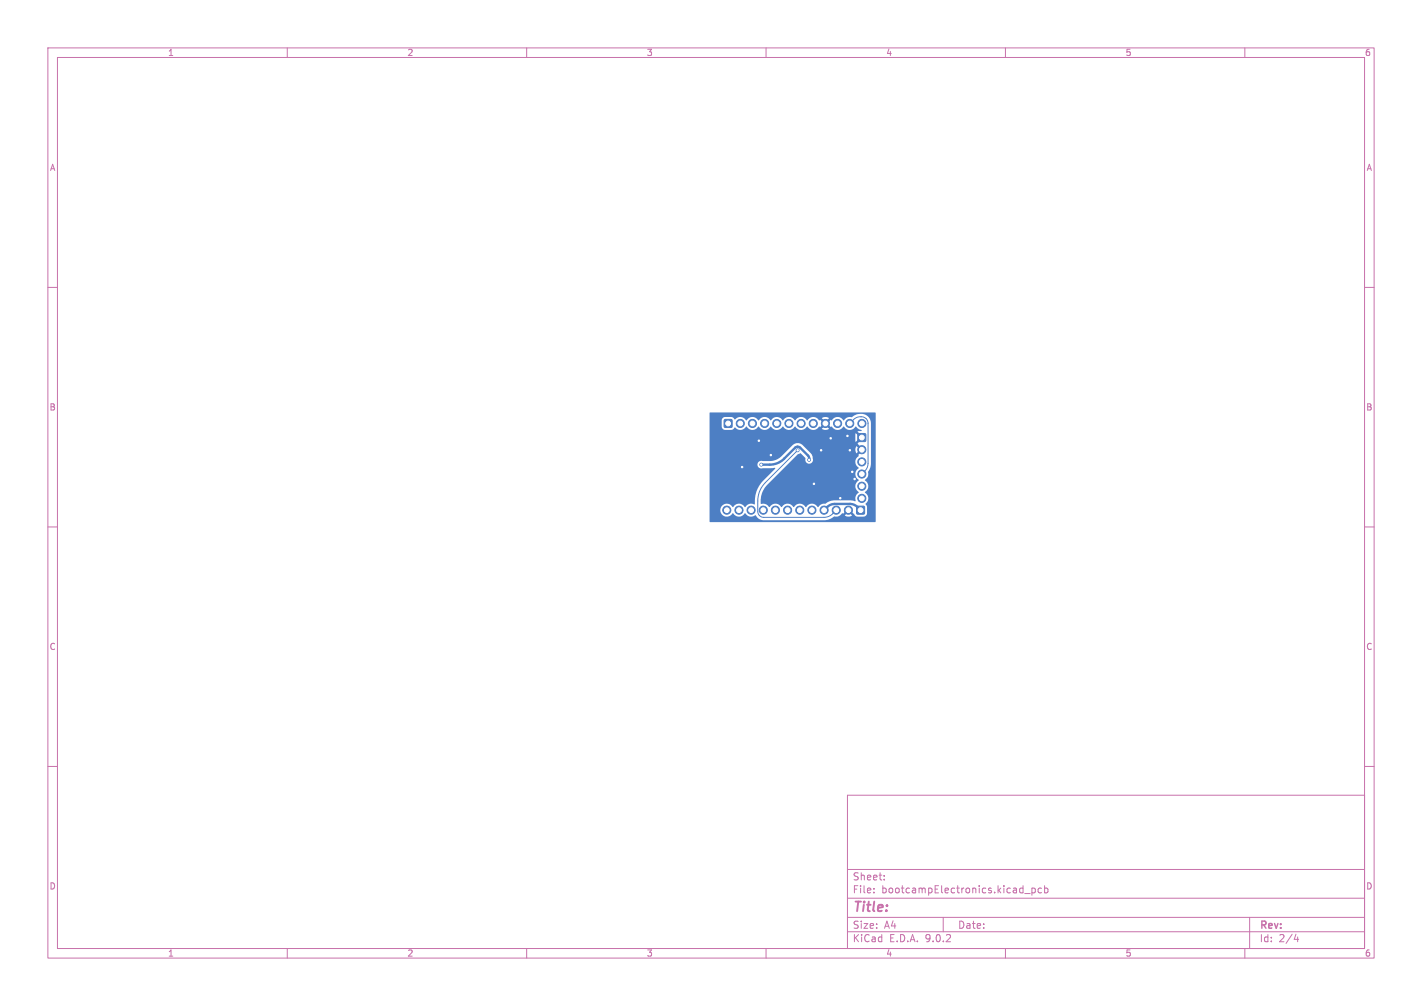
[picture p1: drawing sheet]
<svg xmlns="http://www.w3.org/2000/svg" width="297mm" height="210mm" viewBox="0 0 297 210" stroke-linecap="round" stroke-linejoin="round" font-family="sans-serif">
<defs><g id="words">
<text font-size="2.8" fill="#c872ab" x="178" y="190.9">Title:</text>
<g font-size="2.1" fill="#c872ab">
<text x="178" y="184">Sheet:</text>
<text x="178" y="186.7">File:</text>
<text x="184.1" y="186.7">bootcampElectronics.kicad_pcb</text>
<text x="178" y="196.9">KiCad</text>
<text x="178" y="194.1">Size:</text>
<text x="184.7" y="194.1">A4</text>
<text x="185.7" y="196.9">E.D.A.</text>
<text x="193.3" y="196.9">9.0.2</text>
<text x="200" y="194.1">Date:</text>
<text x="263" y="194.3">Rev:</text>
<text x="263" y="196.9">Id:</text>
<text x="267.1" y="196.9">2/4</text>
</g>
<g font-size="1.8" fill="#c872ab">
<text x="35" y="11.9">1</text>
<text x="85" y="11.9">2</text>
<text x="135" y="11.9">3</text>
<text x="185" y="11.9">4</text>
<text x="235" y="11.9">5</text>
<text x="285" y="11.9">6</text>
<text x="10.3" y="35.9">A</text>
<text x="285.4" y="35.9">A</text>
<text x="10.3" y="85.9">B</text>
<text x="285.3" y="85.9">B</text>
<text x="10.3" y="135.9">C</text>
<text x="285.3" y="135.9">C</text>
<text x="10.3" y="185.9">D</text>
<text x="285.3" y="185.9">D</text>
<text x="35" y="199.9">1</text>
<text x="85" y="199.9">2</text>
<text x="135" y="199.9">3</text>
<text x="185" y="199.9">4</text>
<text x="235" y="199.9">5</text>
<text x="285" y="199.9">6</text>
</g>
</g></defs>
<g fill="none" stroke="#c872ab" stroke-width=".21">
<path d="M10 10h277v190h-277zM12 12h273v186h-273zM60 10v2M110 10v2M160 10v2M210 10v2M260 10v2M10 60h2M285 60h2M10 110h2M285 110h2M10 160h2"/>
<path d="M177 166h108v32h-108zM285 160h2M60 198v2M110 198v2M160 198v2M177 194.5h108M177 191.5h108M177 187.5h108M177 181.5h108M182.5 186.3v.1M182.5 185.5v.1M184.7 183.6v.1"/>
<path d="M184.7 182.8v.1M197 191.5v3M210 198v2M214 186.5h1.2M215.5 185.4v1.5M215.5 185.5l.5-.1 .2 .3-.1 .6h-.6M217.5 185.5l-.4-.1-.3 .3 .2 .6h.5M218.2 185.5l.4-.1 .3 .3-.2 .6h-.5M218.2 184.9v1.5M260 198v2M261 191.5v6.5M270.7 195l-.4 1.1h.9"/>
<path d="M271 195.6v1"/>
</g>
<g fill="#4d7fc4" stroke="#4d7fc4" stroke-width=".21">
<path d="M151.3 87.6h1.6v1.6h-1.6z"/>
<path d="M179.2 90.6h1.6v1.5h-1.6z"/>
<path d="M179 105.7h1.5v1.6h-1.5z"/>
<circle cx="154.6" cy="88.4" r=".85"/>
<circle cx="157.2" cy="88.4" r=".85"/>
<circle cx="159.7" cy="88.4" r=".85"/>
<circle cx="162.2" cy="88.4" r=".85"/>
<circle cx="164.8" cy="88.4" r=".85"/>
<circle cx="167.3" cy="88.4" r=".85"/>
<circle cx="169.9" cy="88.4" r=".85"/>
<circle cx="172.4" cy="88.4" r=".85"/>
<circle cx="174.9" cy="88.4" r=".85"/>
<circle cx="177.5" cy="88.4" r=".85"/>
<circle cx="180" cy="88.4" r=".85"/>
<circle cx="180" cy="93.9" r=".85"/>
<circle cx="180" cy="96.4" r=".85"/>
<circle cx="180" cy="99" r=".85"/>
<circle cx="180" cy="101.5" r=".85"/>
<circle cx="180" cy="104" r=".85"/>
<circle cx="177.2" cy="106.5" r=".85"/>
<circle cx="174.7" cy="106.5" r=".85"/>
<circle cx="172.1" cy="106.5" r=".85"/>
<circle cx="169.6" cy="106.5" r=".85"/>
<circle cx="167" cy="106.5" r=".85"/>
<circle cx="164.5" cy="106.5" r=".85"/>
<circle cx="162" cy="106.5" r=".85"/>
<circle cx="159.4" cy="106.5" r=".85"/>
<circle cx="156.9" cy="106.5" r=".85"/>
<circle cx="154.3" cy="106.5" r=".85"/>
<circle cx="151.8" cy="106.5" r=".85"/>
<circle cx="158.5" cy="92" r=".3"/>
<circle cx="175.5" cy="104" r=".3"/>
<circle cx="173.5" cy="91.5" r=".3"/>
<circle cx="178" cy="98.5" r=".3"/>
<circle cx="177.5" cy="94" r=".3"/>
<circle cx="155" cy="97.5" r=".3"/>
<circle cx="177" cy="91" r=".3"/>
<circle cx="171.5" cy="94" r=".3"/>
<circle cx="161" cy="95" r=".3"/>
<circle cx="178.5" cy="100" r=".3"/>
<circle cx="170" cy="101" r=".3"/>
<circle cx="169" cy="96" r=".3"/>
<circle cx="159" cy="97" r=".3"/>
<circle cx="166.6" cy="94" r=".3"/>
</g>
<path d="M166.6 94l-6.7 6.7a5.4 5.4 0 0 0-1.6 3.9v2.2a1.25 1.25 0 0 0 1.2 1.2h12.8l1.3-.5 1.1-1M177.5 88.4l.8-.8a1.67 1.67 0 0 1 1.8-.6 1.67 1.67 0 0 1 1.2 1.4v8.5l-.3 1-1 1.1" fill="none" stroke="#4d7fc4" stroke-width=".21"/>
<path d="M169 96l-.1-.8-1.8-1.7a.75 .75 0 0 0-1 0l-2.3 2.2a4.3 4.3 0 0 1-3 1.3h-1.8M172.1 106.5l1-.9 .7-.3 3.7-.1 1.1 .3 1.1 1" fill="none" stroke="#4d7fc4" stroke-width=".5"/>
<path d="M148.2 86.2l34.6-.1 .1 .1-.1 22.8h-34.5l-.1-2.6h2.2a1.41 1.41 0 0 0 1.1 1.4 1.41 1.41 0 0 0 1.6-.7 1.48 1.48 0 0 0 2.5 0 1.53 1.53 0 0 0 2.2 .5l.7 .7 .9 .3h12.7a3.5 3.5 0 0 0 2.2-.8 1.53 1.53 0 0 0 1.7-.7l.1 .2 .6-.7 .4 .4-.7 .6a1.34 1.34 0 0 0 1.6 0l-.7-.6 .4-.4 1.1 1.2 1.6 .1 .4-.2 .3-.5v-1.3l-.3-.7a1.53 1.53 0 0 0-.2-2.5 1.48 1.48 0 0 0 0-2.5l.1-.1a1.64 1.64 0 0 0 .6-1.7l.4-.7 .2-.8v-8.5a2.17 2.17 0 0 0-3.4-1.7 1.02 1.02 0 0 1-1.3 .4l-.6 .3-.3 .4a1.56 1.56 0 0 0-2.7 0l-.1-.2-.6 .7-.4-.4 .7-.6a1.34 1.34 0 0 0-1.6 0l.7 .6-.4 .4-.6-.7-.2 .2a1.48 1.48 0 0 0-2.5 0 1.48 1.48 0 0 0-2.6 0 1.48 1.48 0 0 0-2.5 0 1.48 1.48 0 0 0-2.6 0 1.48 1.48 0 0 0-2.5 0 1.48 1.48 0 0 0-2.5 0 1.41 1.41 0 0 0-2.3-.3l-.8-.4-1.4-.1-.5 .3-.2 .5v1.3l.5 .6h1.6l.6-.4a1.61 1.61 0 0 0 2.3 0l.1-.3a1.55 1.55 0 0 0 2.7 0 1.48 1.48 0 0 0 2.5 0 1.48 1.48 0 0 0 2.5 0 1.48 1.48 0 0 0 2.6 0 1.48 1.48 0 0 0 2.5 0 1.48 1.48 0 0 0 2.6 0l.1 .2 .6-.7 .4 .4-.7 .6a1.34 1.34 0 0 0 1.6 0l-.7-.6 .4-.4 .6 .7 .2-.2a1.48 1.48 0 0 0 2.5 0 1.48 1.48 0 0 0 2.6 0l.3 .4 .9 .5-.9 .2 .8 .8-.4 .3-.8-.8v.3v1.6l.8-.8 .4 .3-.8 .8 .8 .8-.4 .4-.7-.6a1.36 1.36 0 0 0 .1 1.4l.6-.6 .4 .4-.7 .6 .2 .2a1.49 1.49 0 0 0 0 2.5 1.48 1.48 0 0 0 0 2.6 1.48 1.48 0 0 0 0 2.5 1.63 1.63 0 0 0-.7 1.8l-1-.2h-3.5l-.9 .2-1 .6a1.62 1.62 0 0 0-1.5 .7 1.48 1.48 0 0 0-2.5 0 1.48 1.48 0 0 0-2.6 0 1.48 1.48 0 0 0-2.5 0 1.48 1.48 0 0 0-2.5 0 1.64 1.64 0 0 0-1.8-.7v-.6a4.8 4.8 0 0 1 1.4-3.5l6.3-6.3 .6-.2 1 1a.85 .85 0 0 0 .8 1.2 .85 .85 0 0 0 .8-1.2l-.4-1-1.8-1.7a1.51 1.51 0 0 0-2 0l-2.3 2.3a3.5 3.5 0 0 1-2.6 1h-1.4a.81 .81 0 0 0-1.1 .8 .81 .81 0 0 0 1.1 .8l2.5-.1 .1 .1-2.5 2.6a6.7 6.7 0 0 0-1.8 4.9h-.1a1.48 1.48 0 0 0-1.9 .6 1.48 1.48 0 0 0-2.6 0 1.39 1.39 0 0 0-1.5-.7 1.39 1.39 0 0 0-1.1 1.2h-2.2z" fill="#4d7fc4"/>
<g fill="#fff" stroke="#fff" stroke-width=".21">
<circle cx="158.5" cy="92" r=".15"/>
<circle cx="175.5" cy="104" r=".15"/>
<circle cx="173.5" cy="91.5" r=".15"/>
<circle cx="178" cy="98.5" r=".15"/>
<circle cx="177.5" cy="94" r=".15"/>
<circle cx="155" cy="97.5" r=".15"/>
<circle cx="177" cy="91" r=".15"/>
<circle cx="171.5" cy="94" r=".15"/>
<circle cx="161" cy="95" r=".15"/>
<circle cx="178.5" cy="100" r=".15"/>
<circle cx="170" cy="101" r=".15"/>
<circle cx="169" cy="96" r=".15"/>
<circle cx="159" cy="97" r=".15"/>
<circle cx="166.6" cy="94" r=".15"/>
<circle cx="152.1" cy="88.4" r=".5"/>
<circle cx="154.6" cy="88.4" r=".5"/>
<circle cx="157.2" cy="88.4" r=".5"/>
<circle cx="159.7" cy="88.4" r=".5"/>
<circle cx="162.2" cy="88.4" r=".5"/>
<circle cx="164.8" cy="88.4" r=".5"/>
<circle cx="167.3" cy="88.4" r=".5"/>
<circle cx="169.9" cy="88.4" r=".5"/>
<circle cx="172.4" cy="88.4" r=".5"/>
<circle cx="174.9" cy="88.4" r=".5"/>
<circle cx="177.5" cy="88.4" r=".5"/>
<circle cx="180" cy="88.4" r=".5"/>
<circle cx="180" cy="91.3" r=".5"/>
<circle cx="180" cy="93.9" r=".5"/>
<circle cx="180" cy="96.4" r=".5"/>
<circle cx="180" cy="99" r=".5"/>
<circle cx="180" cy="101.5" r=".5"/>
<circle cx="180" cy="104" r=".5"/>
<circle cx="179.7" cy="106.5" r=".5"/>
<circle cx="177.2" cy="106.5" r=".5"/>
<circle cx="174.7" cy="106.5" r=".5"/>
<circle cx="172.1" cy="106.5" r=".5"/>
<circle cx="169.6" cy="106.5" r=".5"/>
<circle cx="167" cy="106.5" r=".5"/>
<circle cx="164.5" cy="106.5" r=".5"/>
<circle cx="162" cy="106.5" r=".5"/>
<circle cx="159.4" cy="106.5" r=".5"/>
<circle cx="156.9" cy="106.5" r=".5"/>
<circle cx="154.3" cy="106.5" r=".5"/>
<circle cx="151.8" cy="106.5" r=".5"/>
</g>
<use href="#words"/>
</svg>
